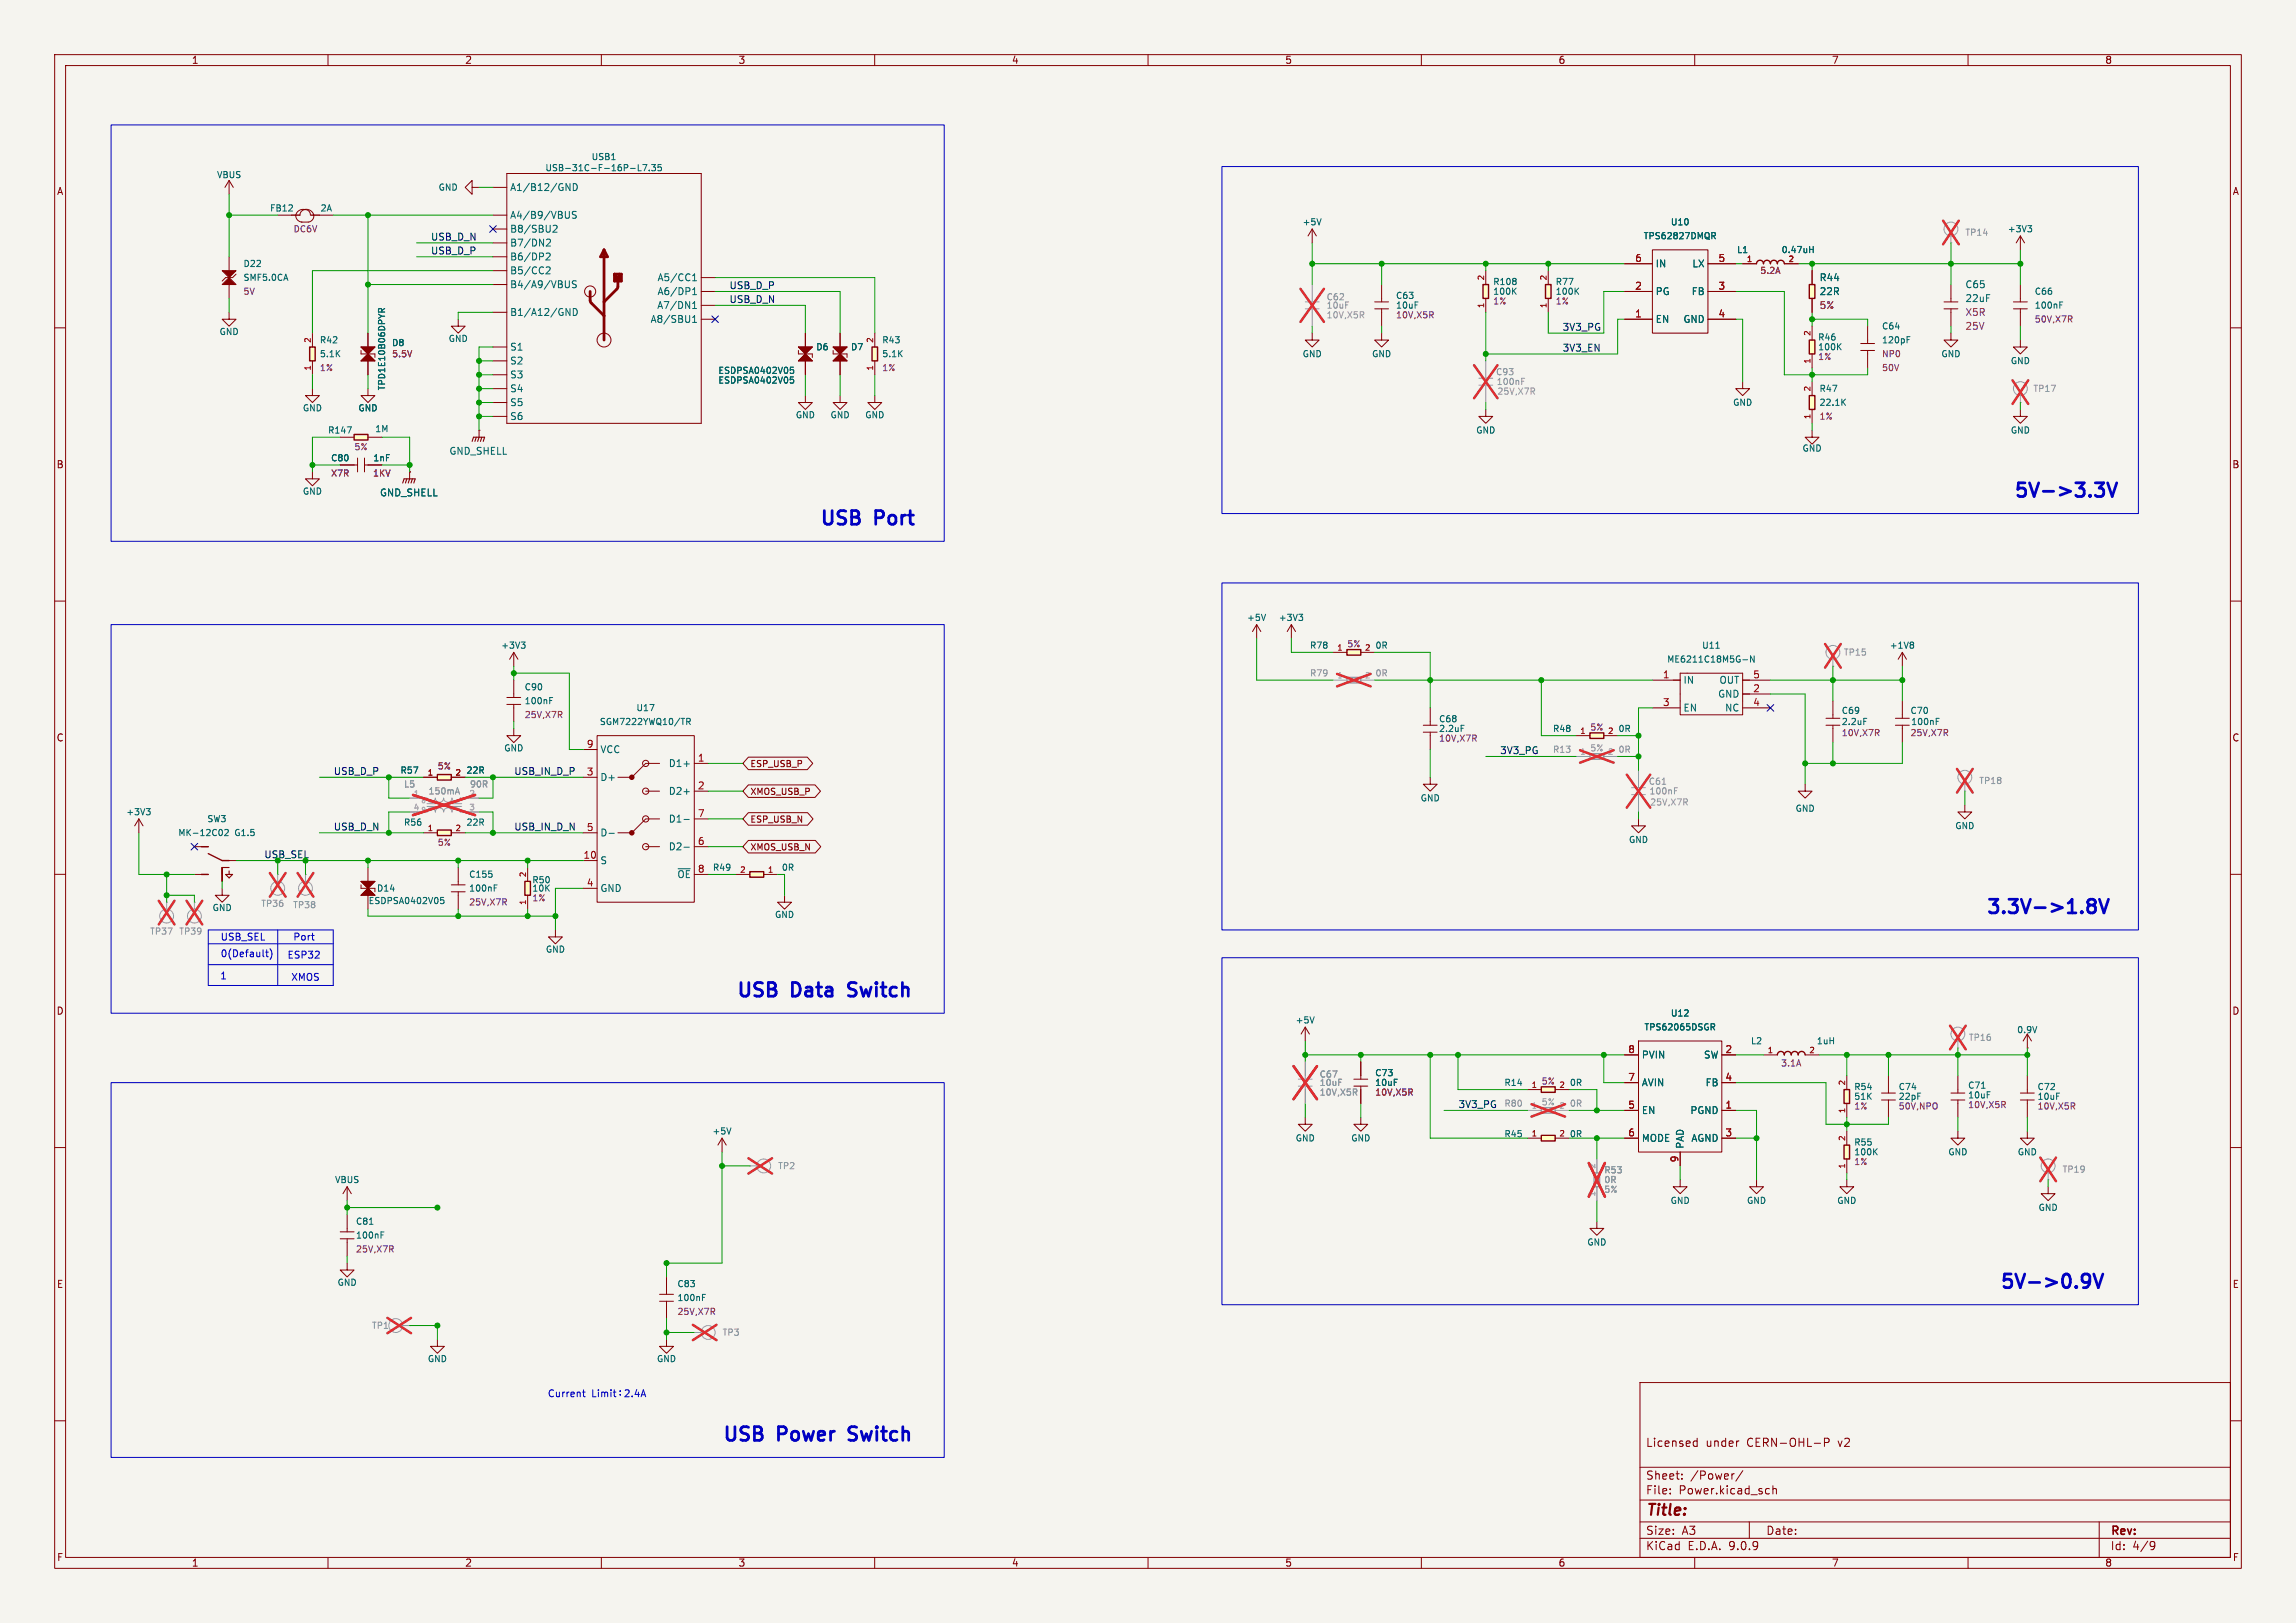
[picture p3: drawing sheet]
<svg xmlns="http://www.w3.org/2000/svg" width="420mm" height="297mm" viewBox="0 0 420 297" stroke-linecap="round" stroke-linejoin="round" font-family="sans-serif">
<defs><g id="words">
<g font-size="3.5" fill="#0000c2">
<text x="368.3" y="91.2">5V-&gt;3.3V</text>
<text x="149.9" y="96.3">USB</text>
<text x="160.3" y="96.3">Port</text>
<text x="363.2" y="167.4">3.3V-&gt;1.8V</text>
<text x="134.6" y="182.6">USB</text>
<text x="145" y="182.6">Data</text>
<text x="156.4" y="182.6">Switch</text>
<text x="365.8" y="236">5V-&gt;0.9V</text>
<text x="132.1" y="263.9">USB</text>
<text x="142.5" y="263.9">Power</text>
<text x="156.5" y="263.9">Switch</text>
</g>
<text font-size="2.8" fill="#840000" x="301" y="277.9">Title:</text>
<g font-size="2.1" fill="#840000">
<text x="301" y="265">Licensed</text>
<text x="312" y="265">under</text>
<text x="319.6" y="265">CERN-OHL-P</text>
<text x="336.4" y="265">v2</text>
<text x="301" y="273.7">File:</text>
<text x="301" y="271">Sheet:</text>
<text x="307.1" y="273.7">Power.kicad_sch</text>
<text x="309.2" y="271">/Power/</text>
<text x="301" y="281.1">Size:</text>
<text x="307.6" y="281.1">A3</text>
<text x="323" y="281.1">Date:</text>
<text x="386" y="281.3">Rev:</text>
<text x="301" y="283.9">KiCad</text>
<text x="308.7" y="283.9">E.D.A.</text>
<text x="316.3" y="283.9">9.0.9</text>
<text x="386" y="283.9">Id:</text>
<text x="390.1" y="283.9">4/9</text>
</g>
<g font-size="1.8" fill="#840000">
<text x="35" y="11.9">1</text>
<text x="85" y="11.9">2</text>
<text x="135" y="11.9">3</text>
<text x="185" y="11.9">4</text>
<text x="235" y="11.9">5</text>
<text x="285" y="11.9">6</text>
<text x="335" y="11.9">7</text>
<text x="385" y="11.9">8</text>
<text x="10.3" y="35.9">A</text>
<text x="408.3" y="35.9">A</text>
<text x="10.3" y="85.9">B</text>
<text x="408.2" y="85.9">B</text>
<text x="10.3" y="135.9">C</text>
<text x="408.2" y="135.9">C</text>
<text x="10.3" y="185.9">D</text>
<text x="408.2" y="185.9">D</text>
<text x="10.3" y="235.9">E</text>
<text x="408.3" y="235.9">E</text>
<text x="10.3" y="285.9">F</text>
<text x="35" y="286.9">1</text>
<text x="85" y="286.9">2</text>
<text x="135" y="286.9">3</text>
<text x="185" y="286.9">4</text>
<text x="235" y="286.9">5</text>
<text x="285" y="286.9">6</text>
<text x="335" y="286.9">7</text>
<text x="385" y="286.9">8</text>
<text x="408.3" y="285.9">F</text>
</g>
<g font-size="1.8" fill="#006464">
<text x="93.2" y="35.2">A1/B12/GND</text>
<text x="93.2" y="40.2">A4/B9/VBUS</text>
<text x="93.2" y="42.8">B8/SBU2</text>
<text x="93.2" y="45.3">B7/DN2</text>
<text x="93.2" y="47.9">B6/DP2</text>
<text x="93.2" y="50.4">B5/CC2</text>
<text x="93.2" y="52.9">B4/A9/VBUS</text>
<text x="120.2" y="51.7">A5/CC1</text>
<text x="302.8" y="49.1">IN</text>
<text x="309.5" y="49.1">LX</text>
<text x="332.7" y="51.7">R44</text>
<text x="359.4" y="52.9">C65</text>
<text x="93.2" y="58">B1/A12/GND</text>
<text x="118.9" y="59.3">A8/SBU1</text>
<text x="120.1" y="56.7">A7/DN1</text>
<text x="120.2" y="54.2">A6/DP1</text>
<text x="302.8" y="54.2">PG</text>
<text x="302.8" y="59.3">EN</text>
<text x="307.8" y="59.3">GND</text>
<text x="309.4" y="54.2">FB</text>
<text x="332.7" y="54.2">22R</text>
<text x="359.4" y="55.5">22uF</text>
<text x="93.2" y="64.4">S1</text>
<text x="93.2" y="66.9">S2</text>
<text x="93.2" y="69.4">S3</text>
<text x="93.2" y="72">S4</text>
<text x="93.2" y="74.5">S5</text>
<text x="93.2" y="77.1">S6</text>
<text x="82.1" y="83.4">GND_SHELL</text>
<text x="69.4" y="91">GND_SHELL</text>
<text x="307.8" y="125.3">IN</text>
<text x="314.4" y="125.3">OUT</text>
<text x="307.8" y="130.4">EN</text>
<text x="314.2" y="127.9">GND</text>
<text x="315.5" y="130.4">NC</text>
<text x="109.7" y="138">VCC</text>
<text x="109.7" y="143.1">D+</text>
<text x="122.2" y="140.6">D1+</text>
<text x="122.2" y="145.6">D2+</text>
<text x="109.7" y="153.3">D-</text>
<text x="122.2" y="150.7">D1-</text>
<text x="122.2" y="155.8">D2-</text>
<text x="109.7" y="158.3">S</text>
<text x="123.8" y="160.9">~{OE}</text>
<text x="109.7" y="163.4">GND</text>
<text x="300.2" y="193.9">PVIN</text>
<text x="311.6" y="193.9">SW</text>
<text x="300.2" y="199">AVIN</text>
<text x="311.9" y="199">FB</text>
<text x="300.2" y="204.1">EN</text>
<text x="300.2" y="209.1">MODE</text>
<text x="309.1" y="204.1">PGND</text>
<text x="309.3" y="209.1">AGND</text>
<text x="308.2" y="210.3" transform="rotate(-90 308.2 210.3)">PAD</text>
</g>
<g font-size="1.8" fill="#0f0f0f">
<text x="78.7" y="44.1">USB_D_N</text>
<text x="78.7" y="46.6">USB_D_P</text>
<text x="133.3" y="53">USB_D_P</text>
<text x="133.3" y="55.5">USB_D_N</text>
<text x="285.8" y="60.6">3V3_PG</text>
<text x="285.8" y="64.4">3V3_EN</text>
<text x="61" y="141.9">USB_D_P</text>
<text x="94" y="141.9">USB_IN_D_P</text>
<text x="274.3" y="138.1">3V3_PG</text>
<text x="61" y="152.1">USB_D_N</text>
<text x="94" y="152.1">USB_IN_D_N</text>
<text x="266.7" y="202.9">3V3_PG</text>
</g>
<g font-size="1.8" fill="#a90000">
<text x="299" y="48">6</text>
<text x="299" y="53.1">2</text>
<text x="314.3" y="48">5</text>
<text x="314.3" y="53.1">3</text>
<text x="299" y="58.2">1</text>
<text x="314.3" y="58.2">4</text>
<text x="304.1" y="124.2">1</text>
<text x="320.6" y="124.2">5</text>
<text x="304.1" y="129.3">3</text>
<text x="320.6" y="126.7">2</text>
<text x="320.6" y="129.3">4</text>
<text x="107.2" y="136.9">9</text>
<text x="107.2" y="142">3</text>
<text x="127.6" y="139.4">1</text>
<text x="127.6" y="144.5">2</text>
<text x="127.6" y="149.6">7</text>
<text x="107.2" y="152.1">5</text>
<text x="127.6" y="154.7">6</text>
<text x="106.6" y="157.2">10</text>
<text x="127.6" y="159.8">8</text>
<text x="107.2" y="162.3">4</text>
<text x="297.7" y="192.8">8</text>
<text x="297.7" y="197.9">7</text>
<text x="315.5" y="192.8">2</text>
<text x="315.5" y="197.9">4</text>
<text x="297.7" y="202.9">5</text>
<text x="315.5" y="202.9">1</text>
<text x="297.7" y="208">6</text>
<text x="315.5" y="208">3</text>
<text x="307.1" y="212.8" transform="rotate(-90 307.1 212.8)">9</text>
</g>
<g font-size="1.8" fill="#840084">
<text x="332.7" y="56.7">5%</text>
<text x="359.4" y="58">X5R</text>
<text x="359.4" y="60.6">25V</text>
</g>
<text font-size="1.8" fill="#009600" x="48.3" y="157.1">USB_SEL</text>
<g font-size="1.8" fill="#0000c2">
<text x="40.3" y="172.3">USB_SEL</text>
<text x="53.6" y="172.3">Port</text>
<text x="40.2" y="179.4">1</text>
<text x="40.3" y="175.4">0(Default)</text>
<text x="52.5" y="175.6">ESP32</text>
<text x="53.2" y="179.7">XMOS</text>
<text x="100.1" y="255.9">Current</text>
</g>
<g font-size="1.6" fill="#006464">
<text x="108.1" y="29.5">USB1</text>
<text x="39.6" y="32.8">VBUS</text>
<text x="80.1" y="35.1">GND</text>
<text x="99.7" y="31.5">USB-31C-F-16P-L7.35</text>
<text x="49.3" y="38.9">FB12</text>
<text x="58.5" y="38.9">2A</text>
<text x="238.2" y="41.4">+5V</text>
<text x="305.5" y="41.4">U10</text>
<text x="300.6" y="44">TPS62827DMQR</text>
<text x="317.6" y="46.5">L1</text>
<text x="325.8" y="46.5">0.47uH</text>
<text x="367.2" y="42.7">+3V3</text>
<text x="44.4" y="49.1">D22</text>
<text x="44.4" y="51.6">SMF5.0CA</text>
<text x="273" y="52.4">R108</text>
<text x="284.5" y="52.4">R77</text>
<text x="255.3" y="54.9">C63</text>
<text x="273" y="54.1">100K</text>
<text x="284.5" y="54.1">100K</text>
<text x="372.1" y="54.1">C66</text>
<text x="372.1" y="56.7">100nF</text>
<text x="40.1" y="61.5">GND</text>
<text x="58.4" y="65.6">5.1K</text>
<text x="58.4" y="63">R42</text>
<text x="71.6" y="63.5">D8</text>
<text x="82" y="62.8">GND</text>
<text x="149.2" y="64.3">D6</text>
<text x="155.6" y="64.3">D7</text>
<text x="161.3" y="65.6">5.1K</text>
<text x="161.3" y="63">R43</text>
<text x="238.2" y="65.6">GND</text>
<text x="250.9" y="65.6">GND</text>
<text x="332.5" y="62.5">R46</text>
<text x="332.5" y="64.3">100K</text>
<text x="344.2" y="60.5">C64</text>
<text x="344.2" y="63">120pF</text>
<text x="355" y="65.6">GND</text>
<text x="70.7" y="71.5" transform="rotate(-90 70.7 71.5)">TPD1E10B06DPYR</text>
<text x="131.3" y="68.6">ESDPSA0402V05</text>
<text x="131.3" y="70.4">ESDPSA0402V05</text>
<text x="332.7" y="71.9">R47</text>
<text x="367.7" y="66.8">GND</text>
<text x="55.3" y="75.5">GND</text>
<text x="65.5" y="75.5">GND</text>
<text x="145.5" y="76.7">GND</text>
<text x="151.8" y="76.7">GND</text>
<text x="158.2" y="76.7">GND</text>
<text x="316.9" y="74.5">GND</text>
<text x="332.7" y="74.5">22.1K</text>
<text x="59.9" y="79.5">R147</text>
<text x="68.5" y="79.3">1M</text>
<text x="269.9" y="79.5">GND</text>
<text x="329.6" y="82.8">GND</text>
<text x="367.7" y="79.5">GND</text>
<text x="60.5" y="84.6">C80</text>
<text x="68.2" y="84.6">1nF</text>
<text x="55.3" y="90.7">GND</text>
<text x="228" y="113.8">+5V</text>
<text x="233.8" y="113.8">+3V3</text>
<text x="91.6" y="118.9">+3V3</text>
<text x="239.5" y="118.9">R78</text>
<text x="251.5" y="118.9">0R</text>
<text x="311.3" y="118.9">U11</text>
<text x="345.6" y="118.9">+1V8</text>
<text x="304.9" y="121.5">ME6211C18M5G-N</text>
<text x="95.9" y="126.5">C90</text>
<text x="95.9" y="129.1">100nF</text>
<text x="116.3" y="130.3">U17</text>
<text x="336.8" y="130.8">C69</text>
<text x="349.4" y="130.8">C70</text>
<text x="92.1" y="137.7">GND</text>
<text x="109.6" y="132.9">SGM7222YWQ10/TR</text>
<text x="263.1" y="132.4">C68</text>
<text x="284" y="134.2">R48</text>
<text x="295.9" y="134.2">0R</text>
<text x="336.8" y="132.9">2.2uF</text>
<text x="349.5" y="132.9">100nF</text>
<text x="73.2" y="141.8">R57</text>
<text x="85.2" y="141.8">22R</text>
<text x="23" y="149.4">+3V3</text>
<text x="259.8" y="146.9">GND</text>
<text x="328.3" y="148.8">GND</text>
<text x="32.5" y="153.2">MK-12C02</text>
<text x="37.8" y="150.7">SW3</text>
<text x="43" y="153.2">G1.5</text>
<text x="73.8" y="151.3">R56</text>
<text x="85.2" y="151.3">22R</text>
<text x="297.9" y="154.5">GND</text>
<text x="357.6" y="151.9">GND</text>
<text x="85.7" y="160.8">C155</text>
<text x="97.3" y="161.8">R50</text>
<text x="130.3" y="159.6">R49</text>
<text x="142.9" y="159.6">0R</text>
<text x="38.8" y="166.9">GND</text>
<text x="67.3" y="165.6">ESDPSA0402V05</text>
<text x="68.9" y="163.4">D14</text>
<text x="85.7" y="163.4">100nF</text>
<text x="97.3" y="163.4">10K</text>
<text x="141.7" y="168.2">GND</text>
<text x="99.7" y="174.5">GND</text>
<text x="236.9" y="187.5">+5V</text>
<text x="300.7" y="188.8">TPS62065DSGR</text>
<text x="305.5" y="186.2">U12</text>
<text x="320.2" y="191.3">L2</text>
<text x="332.2" y="191.3">1uH</text>
<text x="368.9" y="189.3">0.9V</text>
<text x="251.4" y="197.1">C73</text>
<text x="275.1" y="198.9">R14</text>
<text x="287.1" y="198.9">0R</text>
<text x="339.1" y="199.7">R54</text>
<text x="339.1" y="201.5">51K</text>
<text x="347.2" y="199.7">C74</text>
<text x="359.9" y="199.4">C71</text>
<text x="372.6" y="199.7">C72</text>
<text x="130.2" y="207.8">+5V</text>
<text x="236.9" y="209.1">GND</text>
<text x="247.1" y="209.1">GND</text>
<text x="275.1" y="208.3">R45</text>
<text x="287.1" y="208.3">0R</text>
<text x="339.1" y="209.8">R55</text>
<text x="339.1" y="211.6">100K</text>
<text x="356.3" y="211.6">GND</text>
<text x="369" y="211.6">GND</text>
<text x="61.2" y="216.7">VBUS</text>
<text x="305.5" y="220.5">GND</text>
<text x="319.5" y="220.5">GND</text>
<text x="336" y="220.5">GND</text>
<text x="372.8" y="221.8">GND</text>
<text x="65" y="224.3">C81</text>
<text x="65" y="226.9">100nF</text>
<text x="290.2" y="228.1">GND</text>
<text x="61.6" y="235.5">GND</text>
<text x="123.8" y="235.8">C83</text>
<text x="123.8" y="238.3">100nF</text>
<text x="78.2" y="249.5">GND</text>
<text x="120.1" y="249.5">GND</text>
</g>
<g font-size="1.6" fill="#840084">
<text x="53.6" y="42.7">DC6V</text>
<text x="321.9" y="50.3">5.2A</text>
<text x="44.4" y="54.1">5V</text>
<text x="255.3" y="56.7">10uF</text>
<text x="255.3" y="58.5">10V,X5R</text>
<text x="273" y="55.9">1%</text>
<text x="284.5" y="55.9">1%</text>
<text x="372.1" y="59.2">50V,X7R</text>
<text x="71.6" y="65.6">5.5V</text>
<text x="344.2" y="65.6">NP0</text>
<text x="58.4" y="68.1">1%</text>
<text x="161.3" y="68.1">1%</text>
<text x="332.5" y="66.1">1%</text>
<text x="344.2" y="68.1">50V</text>
<text x="332.7" y="77">1%</text>
<text x="64.7" y="82.6">5%</text>
<text x="60.5" y="87.4">X7R</text>
<text x="68.1" y="87.4">1KV</text>
<text x="246.3" y="118.7">5%</text>
<text x="95.9" y="131.6">25V,X7R</text>
<text x="263.1" y="134.2">2.2uF</text>
<text x="263.1" y="135.9">10V,X7R</text>
<text x="290.8" y="133.9">5%</text>
<text x="336.8" y="134.9">10V,X7R</text>
<text x="349.4" y="134.9">25V,X7R</text>
<text x="80" y="141">5%</text>
<text x="80" y="155">5%</text>
<text x="85.7" y="165.9">25V,X7R</text>
<text x="97.3" y="165.1">1%</text>
<text x="325.7" y="195.4">3.1A</text>
<text x="251.4" y="198.9">10uF</text>
<text x="251.4" y="200.7">10V,X5R</text>
<text x="281.9" y="198.7">5%</text>
<text x="339.1" y="203.2">1%</text>
<text x="347.2" y="201.5">22pF</text>
<text x="347.2" y="203.2">50V,NPO</text>
<text x="359.9" y="201.2">10uF</text>
<text x="359.9" y="203">10V,X5R</text>
<text x="372.6" y="201.5">10uF</text>
<text x="372.6" y="203.2">10V,X5R</text>
<text x="339.1" y="213.4">1%</text>
<text x="65" y="229.4">25V,X7R</text>
<text x="123.8" y="240.8">25V,X7R</text>
</g>
<g font-size="1.6" fill="#939391">
<text x="359.4" y="43.3">TP14</text>
<text x="242.6" y="55.2">C62</text>
<text x="273.5" y="68.9">C93</text>
<text x="371.8" y="71.9">TP17</text>
<text x="239.5" y="124">R79</text>
<text x="251.5" y="124">0R</text>
<text x="337.2" y="120.2">TP15</text>
<text x="284" y="138">R13</text>
<text x="295.9" y="138">0R</text>
<text x="301.5" y="143.8">C61</text>
<text x="361.9" y="143.7">TP18</text>
<text x="73.8" y="144.3">L5</text>
<text x="85.9" y="144.3">90R</text>
<text x="301.6" y="145.6">100nF</text>
<text x="47.7" y="166.2">TP36</text>
<text x="53.5" y="166.4">TP38</text>
<text x="27.3" y="171.2">TP37</text>
<text x="32.7" y="171.2">TP39</text>
<text x="360" y="190.7">TP16</text>
<text x="241.3" y="197.4">C67</text>
<text x="275.1" y="202.7">R80</text>
<text x="287.1" y="202.7">0R</text>
<text x="142.2" y="214.2">TP2</text>
<text x="293.4" y="214.9">R53</text>
<text x="377.2" y="214.8">TP19</text>
<text x="67.9" y="243.4">TP1</text>
<text x="132.1" y="244.6">TP3</text>
</g>
<g font-size="1.6" fill="#9c9b98">
<text x="242.6" y="56.7">10uF</text>
<text x="242.6" y="58.5">10V,X5R</text>
<text x="273.7" y="70.7">100nF</text>
<text x="273.8" y="72.4">25V,X7R</text>
<text x="290.8" y="137.7">5%</text>
<text x="78.3" y="145.6">150mA</text>
<text x="301.7" y="147.6">25V,X7R</text>
<text x="241.3" y="198.9">10uF</text>
<text x="241.3" y="200.7">10V,X5R</text>
<text x="281.9" y="202.5">5%</text>
<text x="293.4" y="218.5">5%</text>
<text x="293.4" y="216.7">0R</text>
</g>
<g font-size="1.6" fill="#840000">
<text x="137.2" y="140.6">ESP_USB_P</text>
<text x="137.2" y="145.7">XMOS_USB_P</text>
<text x="137.2" y="150.7">ESP_USB_N</text>
<text x="137.2" y="155.8">XMOS_USB_N</text>
</g>
<g font-size="1.4" fill="#a90000">
<text x="271.5" y="51.4" transform="rotate(-90 271.5 51.4)">2</text>
<text x="283" y="51.4" transform="rotate(-90 283 51.4)">2</text>
<text x="319.4" y="48">1</text>
<text x="327" y="48">2</text>
<text x="271.5" y="56.5" transform="rotate(-90 271.5 56.5)">1</text>
<text x="283" y="56.5" transform="rotate(-90 283 56.5)">1</text>
<text x="56.9" y="62.8" transform="rotate(-90 56.9 62.8)">2</text>
<text x="159.8" y="62.8" transform="rotate(-90 159.8 62.8)">2</text>
<text x="331.2" y="61.6" transform="rotate(-90 331.2 61.6)">2</text>
<text x="56.9" y="67.9" transform="rotate(-90 56.9 67.9)">1</text>
<text x="159.8" y="67.9" transform="rotate(-90 159.8 67.9)">1</text>
<text x="331.2" y="71.7" transform="rotate(-90 331.2 71.7)">2</text>
<text x="331.2" y="66.7" transform="rotate(-90 331.2 66.7)">1</text>
<text x="331.2" y="76.8" transform="rotate(-90 331.2 76.8)">1</text>
<text x="244.5" y="119.1">1</text>
<text x="249.6" y="119.1">2</text>
<text x="288.9" y="134.4">1</text>
<text x="294" y="134.4">2</text>
<text x="78.1" y="142">1</text>
<text x="83.2" y="142">2</text>
<text x="78.1" y="152.1">1</text>
<text x="83.2" y="152.1">2</text>
<text x="96.3" y="160.6" transform="rotate(-90 96.3 160.6)">2</text>
<text x="135.3" y="159.8">2</text>
<text x="140.4" y="159.8">1</text>
<text x="96.3" y="165.7" transform="rotate(-90 96.3 165.7)">1</text>
<text x="323.2" y="192.8">1</text>
<text x="330.9" y="192.8">2</text>
<text x="280.1" y="199.1">1</text>
<text x="285.1" y="199.1">2</text>
<text x="337.6" y="203.8" transform="rotate(-90 337.6 203.8)">1</text>
<text x="337.6" y="198.7" transform="rotate(-90 337.6 198.7)">2</text>
<text x="280.1" y="208">1</text>
<text x="285.1" y="208">2</text>
<text x="337.6" y="208.9" transform="rotate(-90 337.6 208.9)">2</text>
<text x="337.6" y="214" transform="rotate(-90 337.6 214)">1</text>
</g>
<g font-size="1.4" fill="#a5a4a2">
<text x="244.5" y="124.2">1</text>
<text x="249.6" y="124.2">2</text>
<text x="288.9" y="138.2">1</text>
<text x="294" y="138.2">2</text>
<text x="75.6" y="145.8">1</text>
<text x="75.6" y="148.3">4</text>
<text x="85.7" y="145.8">2</text>
<text x="85.7" y="148.3">3</text>
<text x="280.1" y="202.9">1</text>
<text x="285.1" y="202.9">2</text>
<text x="291.8" y="214" transform="rotate(-90 291.8 214)">2</text>
<text x="291.8" y="219.1" transform="rotate(-90 291.8 219.1)">1</text>
</g>
</g></defs>
<path d="M0 0h420v297h-420z" fill="#f5f4ef" stroke="#f5f4ef" stroke-width=".18"/>
<g fill="none" stroke="#840000" stroke-width=".18">
<path d="M10 10h400v277h-400zM12 12h396v273h-396zM60 10v2M110 10v2M160 10v2M210 10v2M260 10v2M310 10v2M360 10v2M90.2 34.3h2.5M90.2 39.4h2.5M92.7 31.8h35.6v45.7h-35.6z"/>
<path d="M90.2 41.9h2.5M90.2 44.5h2.5M90.2 47h2.5M90.2 49.5h2.5M90.2 52.1h2.5M90.2 57.2h2.5M128.3 50.8h2.5M128.3 53.3h2.5M128.3 55.9h2.5M128.3 58.4h2.5M369.6 43.2l-.8 1.3M369.6 43.2l.7 1.3"/>
<path d="M369.6 43.2v2.5M10 60h2M87.6 78.7h.1M87.6 78.7v1.3M90.2 63.5h2.5M90.2 66h2.5M90.2 68.6h2.5M90.2 71.1h2.5M90.2 73.7h2.5M90.2 76.2h2.5M146 63.5h2.6l-2.6 2.5h2.6zM146 64.1v.7h2.6v.6"/>
<path d="M147.3 72.4v1.3h1.3l-1.3 1.2-1.3-1.2h1.3M147.3 61v2.5M147.3 66v2.6M153.7 72.4v1.3h1.2l-1.2 1.2-1.3-1.2h1.3M408 60h2M74.9 86.4h.1M74.9 86.4v1.2M10 110h2M408 110h2M10 160h2M408 160h2M10 210h2"/>
<path d="M408 210h2M300 253h108v32h-108zM10 260h2M300 278.5h108M300 274.5h108M300 268.5h108M305.5 273.2v.2M305.5 272.5v.1M307.7 270.5v.2M307.7 269.8v.1M309.9 264.6h.5M309.9 263.8h.5"/>
<path d="M310.4 263.2v1.5M317.2 269.7l-.3 .1M317.9 263.7h.2M318.8 269.1l-1.3 1.9M320 278.5v3M323.2 272.4l.5 .1M323.7 273.3l-.5 .1M324.3 272.5l.2-.1 .4 .1v.9M324.3 271.9v1.5M333.7 264l.7-.1 .2-.2-.1-.4-.2-.1h-.6v1.5M384 278.5v6.5M408 260h2"/>
<path d="M60 285v2M110 285v2M160 285v2M210 285v2M260 285v2M300 281.5h108M310 285v2M360 285v2M393.6 282.1l.5 .1a.99 .99 0 0 1-.4 1.4h-.3M394.2 282.7l-.3 .3h-.3"/>
<circle cx="107.9" cy="53.3" r="1.02"/>
<circle cx="110.5" cy="62.2" r="1.27"/>
</g>
<g fill="none" stroke="#9c9b98" stroke-width=".18">
<path d="M356.9 44.5h.1M356.9 43.2v1.3"/>
<circle cx="356.9" cy="41.9" r="1.27"/>
</g>
<path d="M355.4 40.4l2.9 4.3M358.3 40.4l-2.9 4.3" fill="none" stroke="#e12e31" stroke-width=".46"/>
<path d="M107.9 53.3l.1 2 2.5 2.5M110.5 45.7l.6 1.3h-1.2zM110.5 45.7v16.5M112.4 50.2l.6 .6v1.9l-2.5 2.5M112.4 50.2h1.3v1.2h-1.3zM113.3 50.2v1.1h-.7v-.5" fill="none" stroke="#840000" stroke-width=".51"/>
<g fill="none" stroke="#006464" stroke-width=".18">
<path d="M103.5 33.6l.8 1.3v-1.3M104.1 38.7v1l-.1 .2h-.3M104.9 33.6a.64 .64 0 0 1 .7 .6 .64 .64 0 0 1-.7 .7zM105.4 38.7h-.5l-.2 .1v.4l.6 .2 .1 .3-.2 .2h-.5M111.9 29.2h.6M116.7 30.1v1.2h.6M117.6 30.1h.7l-.5 1.2M118.8 31.1v.2M119.2 30.1h.7l-.4 .4 .4 .2v.4l-.2 .2-.5-.2M120.9 30.1h-.5l-.1 .6 .2-.2 .4 .1 .1 .2-.1 .3-.1 .2-.5-.2M99.9 46.4l.5-.1 .2 .4-.8 .9h.8M99.9 49l.5-.2 .2 .4-.8 .9h.8"/>
<path d="M100 43.9l.5-.1 .2 .3-.8 .9h.8M101.2 41.3l.5-.1 .2 .4-.8 .9h.8M103.5 56.5l.8 1.2v-1.2M104.1 51.4v1l-.1 .2h-.3M104.9 56.5a.64 .64 0 0 1 .7 .6 .64 .64 0 0 1-.7 .6zM105.4 51.4h-.5l-.2 .1v.4l.6 .2 .1 .3-.2 .2h-.5M126.7 51.4h.7M126.7 56.5h.7M126.7 50.5l.4-.4v1.3M126.7 53l.4-.4v1.3M126.7 55.6l.4-.4v1.3M126.7 58.1l.4-.4v1.3"/>
<path d="M126.7 53.9h.7M126.7 59h.7M370.9 41.3h.7l-.3 .4M371.4 41.7l.2 .2v.3l-.2 .2M144.6 67.2h.5M144.6 67.7l.4-.1 .2 .2-.1 .5h-.5"/>
</g>
<path d="M73.7 88.4l.2-.8h2l-.2 .8M74.4 87.6l-.2 .8M74.9 87.6l-.2 .8M75.4 87.6l-.2 .8M86.4 80.8l.2-.8h2l-.2 .8M87.1 80l-.2 .8M87.6 80l-.2 .8M88.1 80l-.2 .8" fill="none" stroke="#840000" stroke-width=".2"/>
<g fill="#840000" stroke="#840000" stroke-width=".18">
<path d="M146 66l1.3-1.2 1.3 1.2z"/>
<path d="M146 63.5h2.6l-1.3 1.3z"/>
</g>
<path d="M159.5 63.5h1v2.5h-1z" fill="#ffffc2"/>
<path d="M159.5 63.5h1v2.5h-1z" fill="none" stroke="#840000" stroke-width=".25"/>
<g fill="none" stroke="#840000" stroke-width=".18">
<path d="M86.4 34.3v-1.3l-1.3 1.3 1.3 1.3v-1.3h1.2M240 41.9l-.7 1.3M240 41.9l.8 1.3M240 41.9v2.6M297.2 48.3h5.1M297.2 53.3h5.1M297.2 58.4h5.1M302.3 45.7h10.1v15.3h-10.1zM312.4 48.3h5.1M312.4 53.3h5.1M312.4 58.4h5.1M355.6 55.2h2.5"/>
<path d="M355.6 56.5h2.5M356.9 52.1v3.1M356.9 56.5v3.2M152.4 63.5h2.5l-2.5 2.5h2.5zM152.4 64.1v.7h2.5v.6M153.7 61v2.5M153.7 66v2.6M160 72.4v1.3h1.3l-1.3 1.2-1.3-1.2h1.3M160 61v2.5M160 66v2.6"/>
</g>
<g fill="#840000" stroke="#840000" stroke-width=".18">
<path d="M152.4 66l1.3-1.2 1.2 1.2z"/>
<path d="M152.4 63.5h2.5l-1.2 1.3z"/>
</g>
<path d="M241.7 40l-.4 1.2M313.1 42.6h.5l.2 .2-.1 .3-.6 .1M313.4 43.2l.4 .5M144.6 69h.5M144.6 69.5l.4-.1 .2 .2-.1 .5h-.5" fill="none" stroke="#006464" stroke-width=".18"/>
<path d="M331 52.1h1v2.5h-1z" fill="#ffffc2"/>
<path d="M53.3 39.4h1.6M56.9 39.4h1.5M331 52.1h1v2.5h-1z" fill="none" stroke="#840000" stroke-width=".25"/>
<g fill="none" stroke="#840000" stroke-width=".18">
<path d="M41.9 33v2.6M41.9 33l-.8 1.3M41.9 33l.8 1.3M54.9 39.4a.96 .96 0 0 1 .9-1 .96 .96 0 0 1 1 1M55.6 38.4a1.23 1.23 0 0 1 1.6 .5 1.23 1.23 0 0 1-.5 1.7h-1.6M55.8 38.4a1.19 1.19 0 0 0-1.6 .7 1.19 1.19 0 0 0 .9 1.5h.1M41.9 57.2v1.2h1.3l-1.3 1.3-1.3-1.3h1.3M41.9 47v2.5M41.9 52.1v2.5M43.2 50.2l-.7 .6h-1.2l-.7 .6M331.5 49.5v2.6M331.5 54.6v2.6"/>
<path d="M57.1 86.4v1.2h1.3l-1.3 1.3-1.2-1.3h1.2M62.2 85.1h3.2M65.4 83.8v2.6M66.7 83.8v2.6M66.7 85.1h3.1"/>
</g>
<g fill="#840000" stroke="#840000" stroke-width=".18">
<path d="M41.9 50.8l1.3 1.3h-2.6z"/>
<path d="M40.6 49.5h2.6l-1.3 1.3z"/>
</g>
<path d="M271.3 52.1h1v2.5h-1z" fill="#ffffc2"/>
<path d="M271.3 52.1h1v2.5h-1z" fill="none" stroke="#840000" stroke-width=".25"/>
<path d="M251.5 55.2h2.5M251.5 56.5h2.5M252.7 52.1v3.1M252.7 56.5v3.2M271.8 49.5v2.6M271.8 54.6v2.6M240 61v1.2h1.3l-1.3 1.3-1.2-1.3h1.2M261.6 142.2v1.3h1.3l-1.3 1.3-1.3-1.3h1.3M238.8 188l-.8 1.2M238.8 188l.7 1.2M238.8 188v2.5" fill="none" stroke="#840000" stroke-width=".18"/>
<path d="M258.9 55.3h.5M276.9 53.2l.4 .7M277.3 51v.3M277.3 51.5v.5M277.3 52.7l-.6 .7M240.4 186.1l-.4 1.1" fill="none" stroke="#006464" stroke-width=".18"/>
<path d="M261.8 57.6l.4 .6M262.1 57.1v.4" fill="none" stroke="#840084" stroke-width=".18"/>
<path d="M80 141.7h2.5v1h-2.5z" fill="#ffffc2"/>
<path d="M321.3 48.3a.64 .64 0 0 1 .6-.7 .64 .64 0 0 1 .7 .7 .64 .64 0 0 1 .6-.7 .64 .64 0 0 1 .6 .7 .64 .64 0 0 1 .7-.7 .64 .64 0 0 1 .6 .7 .64 .64 0 0 1 .7-.7 .64 .64 0 0 1 .6 .7M80 141.7h2.5v1h-2.5z" fill="none" stroke="#840000" stroke-width=".25"/>
<g fill="none" stroke="#840000" stroke-width=".18">
<path d="M318.8 48.3h2.5M326.4 48.3h2.5M252.7 61v1.2h1.3l-1.3 1.3-1.2-1.3h1.2M92.7 127.6h2.5M92.7 128.9h2.5M94 133.4v1.2h1.2l-1.2 1.3-1.3-1.3h1.3M94 124.5v3.1M94 128.9v3.2M260.3 132.7h2.6M260.3 134h2.6M261.6 129.5v3.2M261.6 134v3.2"/>
<path d="M77.5 142.2h2.5M82.5 142.2h2.6"/>
</g>
<path d="M238.8 55.2h2.5M238.8 56.5h2.5M240 52.1v3.1M240 56.5v3.2M249.1 57.6l.4 .6M249.4 57.1v.4" fill="none" stroke="#9c9b98" stroke-width=".18"/>
<path d="M246.2 55.3h.5" fill="none" stroke="#939391" stroke-width=".18"/>
<path d="M237.9 52.9l4.3 6M242.2 52.9l-4.3 6" fill="none" stroke="#e12e31" stroke-width=".46"/>
<path d="M331 45.6h.7M331.7 45.1v1.1M100.6 128.2h.3M100.6 127.6h.5M267.3 132.7h.5" fill="none" stroke="#006464" stroke-width=".18"/>
<path d="M102.4 130.8l.4 .5M102.7 130.3v.4M269.7 135.1l.3 .5M270 134.6v.4" fill="none" stroke="#840084" stroke-width=".18"/>
<path d="M282.7 52.1h1v2.5h-1z" fill="#ffffc2"/>
<path d="M282.7 52.1h1v2.5h-1z" fill="none" stroke="#840000" stroke-width=".25"/>
<path d="M283.2 49.5v2.6M283.2 54.6v2.6" fill="none" stroke="#840000" stroke-width=".18"/>
<path d="M288.3 53.2l.5 .7M288.8 52.7l-.7 .7" fill="none" stroke="#006464" stroke-width=".18"/>
<path d="M290.8 137.9h2.6v1h-2.6z" fill="#ebeae8"/>
<path d="M290.8 137.9h2.6v1h-2.6z" fill="none" stroke="#9c9b98" stroke-width=".25"/>
<path d="M288.3 138.4h2.5M293.4 138.4h2.5" fill="none" stroke="#9c9b98" stroke-width=".18"/>
<path d="M289 137.3l6.2 2.3M295.2 137.3l-6.2 2.3" fill="none" stroke="#e12e31" stroke-width=".46"/>
<path d="M290.8 134.1h2.6v1h-2.6z" fill="#ffffc2"/>
<path d="M290.8 134.1h2.6v1h-2.6z" fill="none" stroke="#840000" stroke-width=".25"/>
<path d="M288.3 134.6h2.5M293.4 134.6h2.5" fill="none" stroke="#840000" stroke-width=".18"/>
<path d="M96 161.3h1v2.5h-1z" fill="#ffffc2"/>
<path d="M96 161.3h1v2.5h-1z" fill="none" stroke="#840000" stroke-width=".25"/>
<path d="M271.8 74.9v1.3h1.2l-1.2 1.3-1.3-1.3h1.3M67.3 158.8v2.5M96.5 158.8v2.5M66 161.3h2.6l-2.6 2.5h2.6zM66 161.9v.7h2.6M67.3 163.8v2.6M96.5 163.8v2.6" fill="none" stroke="#840000" stroke-width=".18"/>
<g fill="#840000" stroke="#840000" stroke-width=".18">
<path d="M66 161.3h2.6l-1.3 1.3z"/>
<path d="M66 163.8l1.3-1.2 1.3 1.2z"/>
</g>
<path d="M80.6 164.2h.6M80.6 164.7h.4l.2 .2-.1 .4h-.5" fill="none" stroke="#006464" stroke-width=".18"/>
<g fill="none" stroke="#9c9b98" stroke-width=".18">
<path d="M74.9 146.1h3.2a.76 .76 0 0 0 .8 .7 .76 .76 0 0 0 .7-.7 .76 .76 0 0 0 .8 .7 .76 .76 0 0 0 .8-.7 .76 .76 0 0 0 .7 .7 .76 .76 0 0 0 .8-.7 .76 .76 0 0 0 .7 .7 .76 .76 0 0 0 .8-.7h3.4M74.9 148.6h3.2a.76 .76 0 0 1 .8-.8 .76 .76 0 0 1 .7 .8 .76 .76 0 0 1 .8-.8 .76 .76 0 0 1 .8 .8 .76 .76 0 0 1 .7-.8 .76 .76 0 0 1 .8 .8 .76 .76 0 0 1 .7-.8 .76 .76 0 0 1 .8 .8h3.4M78.1 147.1h6.4M78.1 147.6h6.4M83.4 145h.5M83.7 144.2l.4 1.1"/>
<circle cx="77.5" cy="148" r=".25"/>
<circle cx="77.5" cy="146.7" r=".25"/>
</g>
<path d="M75.5 145.5l11.4 3.7M86.9 145.5l-11.4 3.7" fill="none" stroke="#e12e31" stroke-width=".46"/>
<path d="M80 151.9h2.5v1h-2.5z" fill="#ffffc2"/>
<path d="M80 151.9h2.5v1h-2.5z" fill="none" stroke="#840000" stroke-width=".25"/>
<g fill="none" stroke="#840000" stroke-width=".18">
<path d="M341.6 59.7v3.2M318.8 69.9v1.2h1.2l-1.2 1.3-1.3-1.3h1.3M340.4 62.9h2.5M340.4 64.1h2.5M341.6 64.1v3.2M356.9 61v1.2h1.2l-1.2 1.3-1.3-1.3h1.3M77.5 152.4h2.5M82.5 152.4h2.6M83.8 158.8v3.1M82.5 161.9h2.6M82.5 163.2h2.6M83.8 163.2v3.2"/>
<path d="M358.1 196.9v3.1M370.8 191.8h.1M370.8 189.2l-.7 1.3M370.8 189.2l.8 1.3M370.8 189.2v2.6M337.8 215.9v1.3h1.3l-1.3 1.2-1.3-1.2h1.3M356.9 200h2.5M356.9 201.3h2.5M358.1 207v1.3h1.3l-1.3 1.3-1.2-1.3h1.2M358.1 201.3v3.2M370.8 207v1.3h1.3l-1.3 1.3-1.2-1.3h1.2M374.6 217.2v1.2h1.3l-1.3 1.3-1.2-1.3h1.2"/>
</g>
<path d="M348.8 62.2h.4M348.8 61.6h.6M90 159.9v.5M90.4 162.5h.4M90.4 161.9h.5M362.5 199.1h.6M363.5 199.8h.5" fill="none" stroke="#006464" stroke-width=".18"/>
<path d="M92.2 165.1l.4 .5M92.6 164.6v.4M366.4 202.2l.4 .5M366.8 201.7v.4" fill="none" stroke="#840084" stroke-width=".18"/>
<g fill="none" stroke="#9c9b98" stroke-width=".18">
<path d="M270.5 69.2h2.5M270.5 70.5h2.5M271.8 66v3.2M271.8 70.5v3.2M280.3 71.6l.4 .5M280.7 71.1v.4M358.1 191.8h.1M358.1 190.5v1.3"/>
<circle cx="358.1" cy="189.2" r="1.27"/>
</g>
<path d="M278.4 69.8h.3M278.4 69.2h.5" fill="none" stroke="#939391" stroke-width=".18"/>
<path d="M269.6 66.8l4.3 6.1M273.9 66.8l-4.3 6.1M356.7 187.7l2.9 4.3M359.6 187.7l-2.9 4.3" fill="none" stroke="#e12e31" stroke-width=".46"/>
<path d="M337.3 209.6h1v2.5h-1z" fill="#ffffc2"/>
<path d="M337.3 209.6h1v2.5h-1z" fill="none" stroke="#840000" stroke-width=".25"/>
<g fill="none" stroke="#840000" stroke-width=".18">
<path d="M331.5 78.7v1.3h1.2l-1.2 1.3-1.3-1.3h1.3M348 119.4v2.5M348 119.4l-.8 1.3M348 119.4l.7 1.3M302.3 124.5h5M302.3 129.5h5M307.3 123.2h11.5v7.6h-11.5zM318.8 124.5h5M318.8 127h5M318.8 129.5h5M334 131.4h2.5M334 132.7h2.5"/>
<path d="M335.3 128.3v3.1M335.3 132.7v3.2M346.7 131.4h2.5M346.7 132.7h2.5M348 128.3v3.1M348 132.7v3.2M330.2 143.5v1.3h1.3l-1.3 1.3-1.3-1.3h1.3M370.8 196.9v3.1M337.8 207v2.6M337.8 212.1v2.5M369.6 200h2.5M369.6 201.3h2.5"/>
<path d="M370.8 201.3v3.2"/>
</g>
<path d="M313.9 118.6h.6M349.8 117.5l.2 .2-.2 .3 .2 .1v.3l-.2 .2M318.8 120.7h.9M320.9 120v1.2l-.7-1.2v1.2M340.9 131.5h.6M354.2 132h.4M354.2 131.5h.5M342.9 210.7l.5 .6M343.4 210.2l-.7 .7M376.2 200h.5" fill="none" stroke="#006464" stroke-width=".18"/>
<path d="M343.3 134.1l.4 .5M343.7 133.6v.4M355.9 134.1l.4 .5M356.2 133.6v.4M379.1 202.4l.4 .6M379.5 201.9v.4" fill="none" stroke="#840084" stroke-width=".18"/>
<g fill="none" stroke="#9c9b98" stroke-width=".18">
<path d="M335.3 121.9h.1M335.3 120.7v1.2M374.6 215.9h.1M374.6 214.6v1.3"/>
<circle cx="335.3" cy="119.4" r="1.27"/>
<circle cx="374.7" cy="213.4" r="1.27"/>
</g>
<path d="M333.8 117.9l2.9 4.3M336.7 117.9l-2.9 4.3M373.2 211.8l2.9 4.4M376.1 211.8l-2.9 4.4" fill="none" stroke="#e12e31" stroke-width=".46"/>
<path d="M331 72.4h1v2.5h-1z" fill="#ffffc2"/>
<path d="M331 72.4h1v2.5h-1z" fill="none" stroke="#840000" stroke-width=".25"/>
<path d="M331.5 69.9v2.5M331.5 74.9v2.6" fill="none" stroke="#840000" stroke-width=".18"/>
<path d="M337.1 73.5l.5 .7M337.6 73l-.7 .7" fill="none" stroke="#006464" stroke-width=".18"/>
<path d="M331 62.2h1v2.6h-1z" fill="#ffffc2"/>
<path d="M331 62.2h1v2.6h-1zM36.8 154.9h1.3M38.1 156.2l2.5 1.3h1.3M36.8 160h1.3" fill="none" stroke="#840000" stroke-width=".25"/>
<g fill="none" stroke="#840000" stroke-width=".18">
<path d="M331.5 59.7v2.5M368.3 55.2h2.5M368.3 56.5h2.5M369.6 52.1v3.1M369.6 56.5v3.2M331.5 64.8v2.5M369.6 62.2v1.3h1.2l-1.2 1.3-1.3-1.3h1.3M94 119.4l-.8 1.3M94 119.4l.7 1.3M94 119.4v2.5M106.7 137.2h2.5M109.2 134.6h17.8v30.5h-17.8z"/>
<path d="M120.6 139.7h-2.5l-2.5 2.5h-2.6M127 139.7h2.5M35.6 154.9h2.5M40.6 157.5h2.6M40.6 158.8v2.5M106.7 157.5h2.5M106.7 142.2h2.5M106.7 152.4h2.5M118.1 154.9h2.5M118.1 144.8h2.5M120.6 149.9h-2.5l-2.5 2.5h-2.6M127 154.9h2.5"/>
<path d="M127 144.8h2.5M127 149.9h2.5M35.6 160h2.5M106.7 162.6h2.5M127 160h2.5M143.5 163.8v1.3h1.3l-1.3 1.3-1.3-1.3h1.3"/>
<circle cx="118.1" cy="139.7" r=".57"/>
<circle cx="118.1" cy="144.8" r=".57"/>
<circle cx="118.1" cy="154.9" r=".57"/>
<circle cx="118.1" cy="149.9" r=".57"/>
</g>
<g fill="none" stroke="#006464" stroke-width=".18">
<path d="M376.8 55.8h.4M376.8 55.3h.5M336.3 63.4l.5 .6M336.8 62.9l-.7 .6M95.3 117.5h.7l-.3 .4M95.8 117.9l.2 .2v.3l-.2 .2M125.1 139.8h1M125.6 132.1l.6-.1v-.4l-.6-.1v1.1M125.9 132.1l.4 .5M40.6 151.9l.1 .3-.1 .6M41.1 151.9l.5-.1 .2 .3-.7 .8h.7M111.4 152.5h1"/>
<path d="M125.1 144.9h1M125.1 150h1M125.1 155h1"/>
</g>
<path d="M41.9 158.8h-1.3v1.2M41.9 159.4v.6M41.3 160h1.2l-.6 .7z" fill="none" stroke="#840000" stroke-width=".2"/>
<path d="M378.6 58.4l.4 .5M379 57.9v.4" fill="none" stroke="#840084" stroke-width=".18"/>
<g fill="none" stroke="#840000" stroke-width=".5">
<circle cx="115.6" cy="142.2" r=".25"/>
<circle cx="115.6" cy="152.4" r=".25"/>
</g>
<path d="M137.2 159.5h2.5v1h-2.5z" fill="#ffffc2"/>
<path d="M137.2 159.5h2.5v1h-2.5z" fill="none" stroke="#840000" stroke-width=".25"/>
<path d="M25.4 149.9l-.8 1.2M25.4 149.9l.8 1.2M25.4 149.9v2.5M40.6 162.6v1.2h1.3l-1.3 1.3-1.2-1.3h1.2M101.6 170.2v1.3h1.3l-1.3 1.2-1.3-1.2h1.3M134.6 160h2.6M139.7 160h2.5M345.4 196.9v3.1M248.9 204.5v1.2h1.3l-1.3 1.3-1.3-1.3h1.3M344.2 200h2.5M344.2 201.3h2.5M345.4 201.3v3.2" fill="none" stroke="#840000" stroke-width=".18"/>
<g fill="none" stroke="#9c9b98" stroke-width=".18">
<path d="M359.4 144.8h.1M359.4 143.5v1.3M30.5 165.1h.1M30.5 165.1v1.3M35.6 165.1h.1M35.6 165.1v1.3M50.8 160h.1M50.8 160v1.3M55.9 160h.1M55.9 160v1.3"/>
<circle cx="359.4" cy="142.2" r="1.27"/>
<circle cx="30.5" cy="167.6" r="1.27"/>
<circle cx="35.6" cy="167.6" r="1.27"/>
<circle cx="50.8" cy="162.6" r="1.27"/>
<circle cx="55.9" cy="162.6" r="1.27"/>
</g>
<path d="M49.4 159.8l2.8 4.3M52.2 159.8l-2.8 4.3M54.4 159.8l2.9 4.3M57.3 159.8l-2.9 4.3M358 140.7l2.8 4.3M360.8 140.7l-2.8 4.3M29 164.8l2.9 4.4M31.9 164.8l-2.9 4.4M34.1 164.8l2.9 4.4M37 164.8l-2.9 4.4" fill="none" stroke="#e12e31" stroke-width=".46"/>
<path d="M26.8 148h.7l-.4 .4M27.3 148.4l.2 .2v.3l-.2 .2M350.8 200h.5" fill="none" stroke="#006464" stroke-width=".18"/>
<path d="M337.3 199.4h1v2.5h-1z" fill="#ffffc2"/>
<path d="M337.3 199.4h1v2.5h-1z" fill="none" stroke="#840000" stroke-width=".25"/>
<path d="M83.8 58.4v1.3h1.3l-1.3 1.3-1.3-1.3h1.3M57.1 71.1v1.3h1.3l-1.3 1.3-1.2-1.3h1.2M67.3 71.1v1.3h1.3l-1.3 1.3-1.3-1.3h1.3M369.6 74.9v1.3h1.2l-1.2 1.3-1.3-1.3h1.3M359.4 147.3v1.3h1.3l-1.3 1.3-1.3-1.3h1.3M337.8 196.9v2.5M337.8 201.9v2.6" fill="none" stroke="#840000" stroke-width=".18"/>
<g fill="none" stroke="#9c9b98" stroke-width=".18">
<path d="M369.6 73.7h.1M369.6 72.4v1.3"/>
<circle cx="369.6" cy="71.1" r="1.27"/>
</g>
<path d="M368.1 69.6l2.9 4.3M371 69.6l-2.9 4.3" fill="none" stroke="#e12e31" stroke-width=".46"/>
<path d="M64.8 79.5h2.5v1h-2.5z" fill="#ffffc2"/>
<path d="M64.8 79.5h2.5v1h-2.5zM325.1 193a.64 .64 0 0 1 .7-.6 .64 .64 0 0 1 .6 .6 .64 .64 0 0 1 .6-.6 .64 .64 0 0 1 .7 .6 .64 .64 0 0 1 .6-.6 .64 .64 0 0 1 .6 .6 .64 .64 0 0 1 .7-.6 .64 .64 0 0 1 .6 .6" fill="none" stroke="#840000" stroke-width=".25"/>
<g fill="none" stroke="#840000" stroke-width=".18">
<path d="M62.2 80h2.6M67.3 80h2.5M297.2 193h2.5M297.2 198.1h2.5M299.7 190.5h15.3v20.3h-15.3zM315 193h2.5M315 198.1h2.5M322.6 193h2.5M330.2 193h2.5M297.2 203.2h2.5M297.2 208.3h2.5M307.3 210.8v2.6"/>
<path d="M315 203.2h2.5M315 208.3h2.5M321.3 215.9v1.3h1.3l-1.3 1.2-1.3-1.2h1.3M80 245.1v1.3h1.3l-1.3 1.2-1.3-1.2h1.3"/>
</g>
<path d="M63.5 78.1h.8l-.5 1.2M313 187.3h.4l.3 .3-.2 .3h-.5M313.3 187.9l.4 .6" fill="none" stroke="#006464" stroke-width=".18"/>
<path d="M246.4 124h2.5v1h-2.5z" fill="#ebeae8"/>
<path d="M246.4 124h2.5v1h-2.5z" fill="none" stroke="#9c9b98" stroke-width=".25"/>
<path d="M243.8 124.5h2.6M248.9 124.5h2.6" fill="none" stroke="#9c9b98" stroke-width=".18"/>
<path d="M244.6 123.3l6.1 2.3M250.7 123.3l-6.1 2.3" fill="none" stroke="#e12e31" stroke-width=".46"/>
<path d="M63.5 217.2l-.8 1.2M63.5 217.2l.8 1.2M63.5 217.2v2.5" fill="none" stroke="#840000" stroke-width=".18"/>
<path d="M246.4 118.9h2.5v1h-2.5z" fill="#ffffc2"/>
<path d="M246.4 118.9h2.5v1h-2.5z" fill="none" stroke="#840000" stroke-width=".25"/>
<g fill="none" stroke="#840000" stroke-width=".18">
<path d="M236.2 114.3l-.7 1.3M236.2 114.3l.8 1.3M236.2 114.3v2.5M243.8 119.4h2.6M248.9 119.4h2.6M247.6 197.5h2.6M247.6 198.8h2.6M248.9 194.3v3.2M248.9 198.8v3.1M132.1 208.3l-.8 1.3M132.1 208.3l.7 1.3M132.1 208.3v2.5"/>
<path d="M120.6 236.9h2.6M120.6 238.1h2.6M121.9 233.7v3.2M121.9 238.1v3.2M121.9 245.1v1.3h1.3l-1.3 1.2-1.3-1.2h1.3"/>
</g>
<path d="M237.6 112.4h.7l-.4 .4M238.1 112.8l.2 .3v.2l-.2 .3M255 197.5h.6M133.7 206.4l-.4 1.1M128.5 237.4h.4M128.5 236.9h.5" fill="none" stroke="#006464" stroke-width=".18"/>
<path d="M258 199.9l.4 .5M258.3 199.4v.4M130.7 239.5v.4M130.3 240l.4 .6" fill="none" stroke="#840084" stroke-width=".18"/>
<g fill="none" stroke="#9c9b98" stroke-width=".18">
<path d="M137.2 213.4h.1M137.2 213.4h1.2M73.7 242.6h1.2M74.9 242.6h.1M127 243.8h.1M127 243.8h1.3"/>
<circle cx="139.7" cy="213.4" r="1.27"/>
<circle cx="72.4" cy="242.6" r="1.27"/>
<circle cx="129.5" cy="243.8" r="1.27"/>
</g>
<path d="M136.9 212l4.3 2.8M141.2 212l-4.3 2.8M70.9 241.2l4.3 2.8M75.2 241.2l-4.3 2.8M126.7 242.4l4.4 2.8M131.1 242.4l-4.4 2.8" fill="none" stroke="#e12e31" stroke-width=".46"/>
<path d="M56.6 63.5h1.1v2.5h-1.1z" fill="#ffffc2"/>
<path d="M56.6 63.5h1.1v2.5h-1.1z" fill="none" stroke="#840000" stroke-width=".25"/>
<path d="M57.1 61v2.5M57.1 66v2.6M66 63.5h2.6l-2.6 2.5h2.6zM66 64.1v.7h2.6v.6M67.3 61v2.5M67.3 66v2.6M229.9 114.3l-.8 1.3M229.9 114.3l.7 1.3M229.9 114.3v2.5M299.7 149.9v1.2h1.3l-1.3 1.3-1.3-1.3h1.3M63.5 231.1v1.3h1.3l-1.3 1.3-1.3-1.3h1.3M292.1 223.5v1.3h1.3l-1.3 1.3-1.3-1.3h1.3" fill="none" stroke="#840000" stroke-width=".18"/>
<path d="M69.2 57.1v-.4l.2-.2 .4 .1v.5M70.4 56.5l-.6 .3M231.5 112.4l-.4 1.2" fill="none" stroke="#006464" stroke-width=".18"/>
<g fill="#840000" stroke="#840000" stroke-width=".18">
<path d="M66 66l1.3-1.2 1.3 1.2z"/>
<path d="M66 63.5h2.6l-1.3 1.3z"/>
</g>
<path d="M298.4 144.1h2.6M298.4 145.4h2.6M299.7 141v3.1M299.7 145.4v3.2M308.3 146.8l.4 .5M308.6 146.3v.4" fill="none" stroke="#9c9b98" stroke-width=".18"/>
<path d="M304 143.5h.7M306.3 144.7h.4M306.3 144.2h.5" fill="none" stroke="#939391" stroke-width=".18"/>
<path d="M297.6 141.8l4.3 6M301.9 141.8l-4.3 6" fill="none" stroke="#e12e31" stroke-width=".46"/>
<path d="M281.9 198.9h2.6v1h-2.6z" fill="#ffffc2"/>
<path d="M281.9 198.9h2.6v1h-2.6z" fill="none" stroke="#840000" stroke-width=".25"/>
<path d="M279.4 199.4h2.5M284.5 199.4h2.5M62.2 225.4h2.6M62.2 226.7h2.6M63.5 222.2v3.2M63.5 226.7v3.2" fill="none" stroke="#840000" stroke-width=".18"/>
<path d="M67.6 224h.6M69.7 226h.4M69.7 225.4h.5" fill="none" stroke="#006464" stroke-width=".18"/>
<path d="M71.5 228.6l.4 .5M71.9 228.1v.4" fill="none" stroke="#840084" stroke-width=".18"/>
<path d="M281.9 207.8h2.6v1h-2.6z" fill="#ffffc2"/>
<path d="M281.9 207.8h2.6v1h-2.6z" fill="none" stroke="#840000" stroke-width=".25"/>
<path d="M279.4 208.3h2.5M284.5 208.3h2.5" fill="none" stroke="#840000" stroke-width=".18"/>
<path d="M281.9 202.7h2.6v1h-2.6z" fill="#ebeae8"/>
<path d="M281.9 202.7h2.6v1h-2.6z" fill="none" stroke="#9c9b98" stroke-width=".25"/>
<path d="M279.4 203.2h2.5M284.5 203.2h2.5" fill="none" stroke="#9c9b98" stroke-width=".18"/>
<path d="M280.1 202.1l6.2 2.2M286.3 202.1l-6.2 2.2" fill="none" stroke="#e12e31" stroke-width=".46"/>
<path d="M291.6 214.6h1v2.6h-1z" fill="#ebeae8"/>
<path d="M291.6 214.6h1v2.6h-1z" fill="none" stroke="#9c9b98" stroke-width=".25"/>
<g fill="none" stroke="#9c9b98" stroke-width=".18">
<path d="M74.9 146.1h2.6M74.9 148.6h2.6M83.4 145h.5M83.7 144.2l.4 1.1M85.1 146.1h2.5M85.1 148.6h2.5M237.5 197.5h2.5M237.5 198.8h2.5M238.8 194.3v3.2M238.8 198.8v3.1M247.8 199.9l.4 .5M248.1 199.4v.4"/>
<path d="M292.1 212.1v2.5M292.1 217.2v2.5"/>
</g>
<path d="M75.5 145.5l11.4 3.7M86.9 145.5l-11.4 3.7M236.6 195.1l4.3 6M240.9 195.1l-4.3 6M290.6 212.8l3 6.2M293.6 212.8l-3 6.2" fill="none" stroke="#e12e31" stroke-width=".46"/>
<g fill="none" stroke="#840000" stroke-width=".18">
<path d="M297.2 48.3h5.1M297.2 53.3h5.1M297.2 58.4h5.1M312.4 48.3h5.1M312.4 53.3h5.1M312.4 58.4h5.1M318.8 48.3h2.5M326.4 48.3h2.5M331.5 49.5v2.6M331.5 54.6v2.6M67.3 61v2.5M67.3 66v2.6"/>
<path d="M147.3 61v2.5M147.3 66v2.6M153.7 61v2.5M153.7 66v2.6M62.2 85.1h2.6M67.3 85.1h2.5M74.9 86.4h.1M136.9 138.6h10.8l1 1.1-1 1.1h-10.8l-1-1.1zM77.5 142.2h2.5M82.5 142.2h2.6M136.9 148.7h10.8l1 1.2-1 1.1h-10.8l-1-1.1zM136.9 143.6h12.2l1 1.2-1 1.1h-12.2l-1-1.1z"/>
<path d="M136.9 153.8h12.2l1 1.1-1 1.2h-12.2l-1-1.2zM248.9 194.3v2.6M248.9 199.4v2.5M297.2 193h2.5M297.2 198.1h2.5M315 193h2.5M315 198.1h2.5M238.8 204.5v1.2h1.2l-1.2 1.3-1.3-1.3h1.3M297.2 203.2h2.5M297.2 208.3h2.5M307.3 215.9v1.3h1.3l-1.3 1.2-1.2-1.2h1.2M307.3 210.8v2.6"/>
<path d="M315 203.2h2.5M315 208.3h2.5"/>
</g>
<path d="M244.9 197.5h.5" fill="none" stroke="#939391" stroke-width=".18"/>
<g fill="none" stroke="#0000c2" stroke-width=".18">
<path d="M20.3 22.9h152.4v76.2h-152.4zM223.5 30.5h167.7v63.5h-167.7zM20.3 114.3h152.4v71.1h-152.4zM223.5 106.7h167.7v63.5h-167.7zM38.1 176.5h22.9M38.1 170.2h22.9v10.1h-22.9zM38.1 172.7h22.9M48.6 174.2h.5M48.8 173.8v1.1l.3 .2M49.4 173.6a1.46 1.46 0 0 1 0 2M50.8 170.2v10.1M57 171.2h.5"/>
<path d="M57.3 172h.2M223.5 175.3h167.7v63.5h-167.7zM20.3 198.1h152.4v68.6h-152.4zM106.6 254.8h.4M106.7 254.3v1.1l.3 .2M108.4 254.3v1.3h.6M109.5 254.3v.2M109.5 254.8v.8M110.1 254.9l.3-.1 .2 .1M110.1 254.8v.8M110.6 254.9l.2-.1h.3l.1 .8M110.6 254.9v.7"/>
<path d="M111.8 254.3v.2M111.8 254.8v.8M112.2 254.8h.5M112.4 254.3v1.1l.3 .2M113.5 255.2v.1M113.5 254.5v.1M114.4 254.5l.4-.2 .3 .4-.8 .9h.8M115.6 255.5v.1M116.5 254.3l-.3 .9h.8M116.8 254.8v.8M117.3 255.6l.4-1.3 .4 1.3M117.4 255.2h.6"/>
</g>
<g fill="none" stroke="#009600" stroke-width=".18">
<path d="M41.9 39.4h8.9M41.9 35.6v11.4M61 39.4h29.2M67.3 39.4v21.6M87.6 34.3h2.6M41.9 54.6v2.6M67.3 52.1h22.9M76.2 47h14M76.2 44.5h14M90.2 57.2h-6.4v1.2M90.2 49.5h-33.1v11.5M130.8 53.3h22.9v7.7"/>
<path d="M130.8 50.8h29.2v10.2M130.8 55.9h16.5v5.1M240 48.3h57.2M240 44.5v7.6M240 59.7v1.3M252.7 48.3v3.8M252.7 59.7v1.3M271.8 48.3v1.2M271.8 57.2v8.8M283.2 48.3v1.2M297.2 53.3h-3.8v7.7h-10.2v-3.8M297.2 58.4h-1.3v6.4h-24.1"/>
<path d="M317.5 48.3h1.3M317.5 53.3h8.9v15.3h15.2v-1.3M317.5 58.4h1.3v11.5M328.9 48.3h40.7M331.5 48.3v1.2M331.5 57.2v2.5M331.5 58.4h10.1v1.3M356.9 44.5v7.6M356.9 59.7v1.3M369.6 45.7v6.4M369.6 59.7v2.5M57.1 68.6v2.5"/>
<path d="M67.3 68.6v2.5M87.6 76.2h2.6M87.6 73.7h2.6M87.6 68.6h2.6M87.6 71.1h2.6M87.6 66h2.6M90.2 63.5h-2.6v15.2M147.3 68.6v3.8M153.7 68.6v3.8M160 68.6v3.8M271.8 73.7v1.2M331.5 67.3v2.6"/>
<path d="M331.5 77.5v1.2M369.6 73.7v1.2M57.1 85.1h5.1M62.2 80h-5.1v6.4M69.8 85.1h5.1M69.8 80h5.1v6.4M229.9 116.8v7.7h13.9M236.2 116.8v2.6h7.6M251.5 119.4h10.1v10.1M94 123.2h10.1v14h2.6M94 121.9v2.6M94 132.1v1.3"/>
<path d="M129.5 139.7h6.4M251.5 124.5h50.8M261.6 137.2v5M271.8 138.4h16.5M281.9 124.5v10.1h6.4M295.9 138.4h3.8M295.9 134.6h3.8M302.3 129.5h-2.6v11.5M323.8 124.5h24.2M323.8 127h6.4v16.5M335.3 121.9v6.4M335.3 135.9v3.8"/>
<path d="M348 121.9v6.4M348 135.9v3.8h-17.8M25.4 152.4v7.6h10.2M43.2 157.5h63.5M50.8 157.5v2.5M55.9 157.5v2.5M58.4 152.4h19.1M58.4 142.2h19.1M67.3 157.5v1.3M71.1 142.2v3.9h3.8M74.9 148.6h-3.8v3.8M83.8 157.5v1.3"/>
<path d="M85.1 152.4h21.6M85.1 142.2h21.6M87.6 148.6h2.6v3.8M90.2 142.2v3.9h-2.6M96.5 157.5v1.3M129.5 154.9h6.4M129.5 144.8h6.4M129.5 149.9h6.4M299.7 148.6v1.3M359.4 144.8v2.5M30.5 160v5.1M30.5 163.8h5.1v1.3"/>
<path d="M40.6 161.3v1.3M67.3 166.4v1.2h34.3M83.8 166.4v1.2M96.5 166.4v1.2M106.7 162.6h-5.1v7.6M129.5 160h5.1M142.2 160h1.3v3.8M238.8 193h58.4M238.8 190.5v3.8M248.9 193v1.3M261.6 193v15.3h17.8M266.7 193v6.4h12.7"/>
<path d="M287 199.4h5.1v3.8M293.4 193v5.1h3.8M317.5 198.1h16.5v7.6h11.4v-1.2M317.5 193h5.1M332.7 193h38.1M337.8 193v3.9M345.4 193v3.9M358.1 191.8v5.1M370.8 191.8v5.1M63.5 219.7v2.5M132.1 210.8v20.3h-10.2v2.6M132.1 213.4h5.1"/>
<path d="M238.8 201.9v2.6M248.9 201.9v2.6M264.2 203.2h15.2M287 208.3h10.2M287 203.2h10.2M292.1 208.3v3.8M292.1 219.7v3.8M307.3 213.4v2.5M317.5 208.3h3.8M317.5 203.2h3.8v12.7M337.8 204.5v2.5M337.8 214.6v1.3"/>
<path d="M358.1 204.5v2.5M370.8 204.5v2.5M374.6 215.9v1.3M63.5 229.9v1.2M63.5 221h16.5M74.9 242.6h5.1v2.5M121.9 241.3v3.8M121.9 243.8h5.1"/>
</g>
<path d="M89.6 41.3l1.2 1.2M90.8 41.3l-1.2 1.2M130.2 57.8l1.2 1.2M131.4 57.8l-1.2 1.2M323.2 128.9l1.3 1.2M324.5 128.9l-1.3 1.2M35 154.3l1.2 1.2M36.2 154.3l-1.2 1.2" fill="none" stroke="#000084" stroke-width=".18"/>
<g fill="none" stroke="#0000c2" stroke-width=".5">
<path d="M383.3 88.4h1.5l-.8 .9a.68 .68 0 0 1 .8 .5v.6l-.2 .3-1 .2M385.5 88.4l.9 2.5 .8-2.5M381.9 165.2l.5 .4M381.9 165l.5-.4 .7 .1a.52 .52 0 0 1 .2 .5 .52 .52 0 0 1-.5 .4M382.4 165.6h.4M382.4 165.6l-.5 .5M382.8 165.6l.5 .5v.5l-.2 .3-.7 .2-.5-.5M384 164.6l.9 2.5 .8-2.5M155.2 182.2l.3 .1M155.3 180l-.1 .3 .1 .5M381.3 233.1h.5l.4 .3a1.65 1.65 0 0 1-.6 2.2h-.5M382.3 234.2l-.3 .4-.7 .1"/>
<path d="M383 233.1l.8 2.5 .9-2.5M155.3 263.5l.3 .1M155.4 261.3l-.1 .3 .1 .4"/>
</g>
<g fill="none" stroke="#006464" stroke-width=".18">
<path d="M69.2 57.1v-.4l.2-.2 .4 .1v.5M70.4 56.5l-.6 .3M313.1 42.6h.5l.2 .2-.1 .3-.6 .1M313.4 43.2l.4 .5M331 45.6h.7M331.7 45.1v1.1M144.6 67.2h.5M144.6 67.7l.4-.1 .2 .2-.1 .5h-.5M144.6 69.5l.4-.1 .2 .2-.1 .5h-.5M144.6 69h.5M255 197.5h.6M313 187.3h.4l.3 .3-.2 .3h-.5"/>
<path d="M313.3 187.9l.4 .6"/>
</g>
<path d="M258 199.9l.4 .5M258.3 199.4v.4" fill="none" stroke="#840084" stroke-width=".18"/>
<g fill="#009600" stroke="#009600" stroke-width=".18">
<circle cx="67.3" cy="39.4" r=".46"/>
<circle cx="41.9" cy="39.4" r=".46"/>
<circle cx="67.3" cy="52.1" r=".46"/>
<circle cx="57.1" cy="85.1" r=".46"/>
<circle cx="121.9" cy="243.8" r=".46"/>
<circle cx="132.1" cy="213.4" r=".46"/>
<circle cx="121.9" cy="231.1" r=".46"/>
<circle cx="80" cy="242.6" r=".46"/>
<circle cx="63.5" cy="221" r=".46"/>
<circle cx="80" cy="221" r=".46"/>
<circle cx="83.8" cy="167.6" r=".46"/>
<circle cx="83.8" cy="157.5" r=".46"/>
<circle cx="30.5" cy="160" r=".46"/>
<circle cx="71.1" cy="152.4" r=".46"/>
<circle cx="30.5" cy="163.8" r=".46"/>
<circle cx="90.2" cy="152.4" r=".46"/>
<circle cx="90.2" cy="142.2" r=".46"/>
<circle cx="94" cy="123.2" r=".46"/>
<circle cx="71.1" cy="142.2" r=".46"/>
<circle cx="67.3" cy="157.5" r=".46"/>
<circle cx="87.6" cy="68.6" r=".46"/>
<circle cx="87.6" cy="71.1" r=".46"/>
<circle cx="74.9" cy="85.1" r=".46"/>
<circle cx="87.6" cy="73.7" r=".46"/>
<circle cx="87.6" cy="76.2" r=".46"/>
<circle cx="87.6" cy="66" r=".46"/>
<circle cx="96.5" cy="157.5" r=".46"/>
<circle cx="101.6" cy="167.6" r=".46"/>
<circle cx="96.5" cy="167.6" r=".46"/>
<circle cx="335.3" cy="124.5" r=".46"/>
<circle cx="348" cy="124.5" r=".46"/>
<circle cx="335.3" cy="139.7" r=".46"/>
<circle cx="331.5" cy="68.6" r=".46"/>
<circle cx="370.8" cy="193" r=".46"/>
<circle cx="337.8" cy="193" r=".46"/>
<circle cx="345.4" cy="193" r=".46"/>
<circle cx="331.5" cy="58.4" r=".46"/>
<circle cx="281.9" cy="124.5" r=".46"/>
<circle cx="299.7" cy="134.6" r=".46"/>
<circle cx="299.7" cy="138.4" r=".46"/>
<circle cx="330.2" cy="139.7" r=".46"/>
<circle cx="358.1" cy="193" r=".46"/>
<circle cx="337.8" cy="205.7" r=".46"/>
<circle cx="331.5" cy="48.3" r=".46"/>
<circle cx="369.6" cy="48.3" r=".46"/>
<circle cx="356.9" cy="48.3" r=".46"/>
<circle cx="240" cy="48.3" r=".46"/>
<circle cx="271.8" cy="64.8" r=".46"/>
<circle cx="252.7" cy="48.3" r=".46"/>
<circle cx="261.6" cy="193" r=".46"/>
<circle cx="261.6" cy="124.5" r=".46"/>
<circle cx="238.8" cy="193" r=".46"/>
<circle cx="283.2" cy="48.3" r=".46"/>
<circle cx="271.8" cy="48.3" r=".46"/>
<circle cx="266.7" cy="193" r=".46"/>
<circle cx="248.9" cy="193" r=".46"/>
<circle cx="293.4" cy="193" r=".46"/>
<circle cx="292.1" cy="203.2" r=".46"/>
<circle cx="292.1" cy="208.3" r=".46"/>
<circle cx="321.3" cy="208.3" r=".46"/>
</g>
<use href="#words"/>
</svg>
